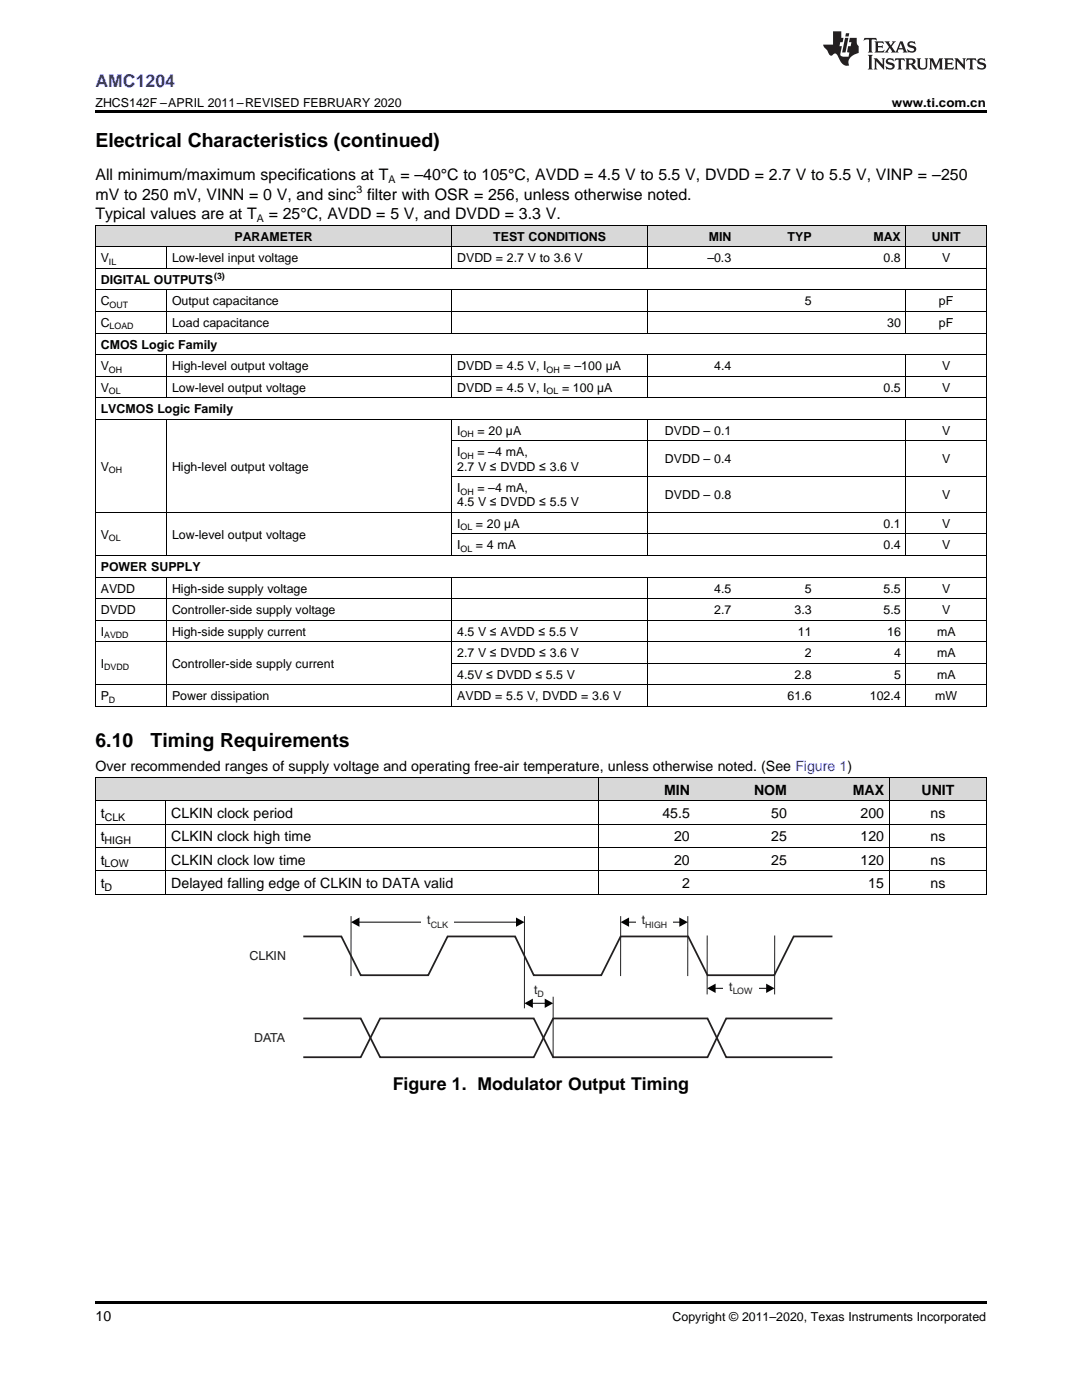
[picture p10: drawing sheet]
<svg xmlns="http://www.w3.org/2000/svg" width="216mm" height="279mm" viewBox="0 0 216 279" stroke-linecap="round" stroke-linejoin="round" font-family="sans-serif">
<defs><g id="words">
<g font-size="3.9">
<text x="19" y="29.3">Electrical Characteristics (continued)</text>
<text x="19" y="149.1">6.10</text>
<text x="30.1" y="149.1">Timing Requirements</text>
</g>
<text font-size="3.5" fill="#00f" x="19" y="17.3">AMC1204</text>
<text font-size="3.5" x="78.4" y="217.5">Figure 1. Modulator Output Timing</text>
<g font-size="3.2">
<text x="19" y="36">All minimum/maximum specifications at T</text>
<text x="79.9" y="36">= –40°C to 105°C, AVDD = 4.5 V to 5.5 V, DVDD = 2.7 V to 5.5 V, VINP = –250</text>
<text x="19" y="39.9">mV to 250 mV, VINN = 0 V, and sinc filter with OSR = 256, unless otherwise noted.</text>
<text x="19" y="43.7">Typical values are at T</text>
<text x="53.6" y="43.7">= 25°C, AVDD = 5 V, and DVDD = 3.3 V.</text>
</g>
<g font-size="2.8">
<text x="19" y="153.9">Over recommended ranges of supply voltage and operating free-air temperature, unless otherwise noted. (See Figure 1)</text>
<text x="132.5" y="158.6">MIN</text>
<text x="150.5" y="158.6">NOM</text>
<text x="170.1" y="158.6">MAX</text>
<text x="183.9" y="158.6">UNIT</text>
<text x="20.1" y="163.2">t</text>
<text x="20.1" y="167.9">t</text>
<text x="34.2" y="163.2">CLKIN clock period</text>
<text x="34.2" y="167.9">CLKIN clock high time</text>
<text x="132.2" y="163.2">45.5</text>
<text x="134.5" y="167.9">20</text>
<text x="153.9" y="163.2">50</text>
<text x="153.9" y="167.9">25</text>
<text x="171.7" y="163.2">200</text>
<text x="171.7" y="167.9">120</text>
<text x="185.7" y="163.2">ns</text>
<text x="185.7" y="167.9">ns</text>
<text x="20.1" y="172.5">t</text>
<text x="34.2" y="172.5">CLKIN clock low time</text>
<text x="134.5" y="172.5">20</text>
<text x="153.9" y="172.5">25</text>
<text x="171.7" y="172.5">120</text>
<text x="185.7" y="172.5">ns</text>
<text x="20.1" y="177.2">t</text>
<text x="34.2" y="177.2">Delayed falling edge of CLKIN to DATA valid</text>
<text x="136.1" y="177.2">2</text>
<text x="173.2" y="177.2">15</text>
<text x="185.7" y="177.2">ns</text>
<text x="19" y="263.6">10</text>
</g>
<g font-size="2.5">
<text x="19" y="21.4">ZHCS142F –APRIL 2011–REVISED FEBRUARY 2020</text>
<text x="178" y="21.4">www.ti.com.cn</text>
<text x="20.1" y="52.4">V</text>
<text x="34.3" y="52.4">Low-level input voltage</text>
<text x="46.8" y="48">PARAMETER</text>
<text x="91.2" y="52.4">DVDD = 2.7 V to 3.6 V</text>
<text x="98.4" y="48">TEST CONDITIONS</text>
<text x="141.1" y="52.4">–0.3</text>
<text x="141.4" y="48">MIN</text>
<text x="157.2" y="48">TYP</text>
<text x="174.3" y="48">MAX</text>
<text x="176.3" y="52.4">0.8</text>
<text x="185.9" y="48">UNIT</text>
<text x="188" y="52.4">V</text>
<text x="20.1" y="56.7">DIGITAL OUTPUTS</text>
<text x="20.1" y="61">C</text>
<text x="20.1" y="65.3">C</text>
<text x="34.3" y="61">Output capacitance</text>
<text x="34.3" y="65.3">Load capacitance</text>
<text x="160.6" y="61">5</text>
<text x="177" y="65.3">30</text>
<text x="187.4" y="61">pF</text>
<text x="187.4" y="65.3">pF</text>
<text x="20.1" y="69.6">CMOS Logic Family</text>
<text x="20.1" y="73.9">V</text>
<text x="34.3" y="73.9">High-level output voltage</text>
<text x="91.2" y="73.9">DVDD = 4.5 V, I</text>
<text x="112.5" y="73.9">= –100 µA</text>
<text x="142.5" y="73.9">4.4</text>
<text x="188" y="73.9">V</text>
<text x="20.1" y="78.2">V</text>
<text x="20.1" y="82.5">LVCMOS Logic Family</text>
<text x="34.3" y="78.2">Low-level output voltage</text>
<text x="91.2" y="78.2">DVDD = 4.5 V, I</text>
<text x="112.1" y="78.2">= 100 µA</text>
<text x="176.3" y="78.2">0.5</text>
<text x="188" y="78.2">V</text>
<text x="91.2" y="86.8">I</text>
<text x="95.3" y="86.8">= 20 µA</text>
<text x="132.7" y="86.8">DVDD – 0.1</text>
<text x="188" y="86.8">V</text>
<text x="20.1" y="93.9">V</text>
<text x="34.3" y="93.9">High-level output voltage</text>
<text x="91.2" y="91.1">I</text>
<text x="91.2" y="93.9">2.7 V ≤ DVDD ≤ 3.6 V</text>
<text x="95.3" y="91.1">= –4 mA,</text>
<text x="132.7" y="92.5">DVDD – 0.4</text>
<text x="188" y="92.5">V</text>
<text x="91.2" y="98.2">I</text>
<text x="91.2" y="101">4.5 V ≤ DVDD ≤ 5.5 V</text>
<text x="95.3" y="98.2">= –4 mA,</text>
<text x="132.7" y="99.6">DVDD – 0.8</text>
<text x="188" y="99.6">V</text>
<text x="20.1" y="107.5">V</text>
<text x="34.3" y="107.5">Low-level output voltage</text>
<text x="91.2" y="105.3">I</text>
<text x="95" y="105.3">= 20 µA</text>
<text x="176.3" y="105.3">0.1</text>
<text x="188" y="105.3">V</text>
<text x="20.1" y="113.9">POWER SUPPLY</text>
<text x="91.2" y="109.6">I</text>
<text x="95" y="109.6">= 4 mA</text>
<text x="176.3" y="109.6">0.4</text>
<text x="188" y="109.6">V</text>
<text x="20.1" y="118.3">AVDD</text>
<text x="34.3" y="118.3">High-side supply voltage</text>
<text x="142.5" y="118.3">4.5</text>
<text x="160.6" y="118.3">5</text>
<text x="176.3" y="118.3">5.5</text>
<text x="188" y="118.3">V</text>
<text x="20.1" y="122.6">DVDD</text>
<text x="34.3" y="122.6">Controller-side supply voltage</text>
<text x="142.5" y="122.6">2.7</text>
<text x="158.5" y="122.6">3.3</text>
<text x="176.3" y="122.6">5.5</text>
<text x="188" y="122.6">V</text>
<text x="20.1" y="126.9">I</text>
<text x="34.3" y="126.9">High-side supply current</text>
<text x="91.2" y="126.9">4.5 V ≤ AVDD ≤ 5.5 V</text>
<text x="91.2" y="131.2">2.7 V ≤ DVDD ≤ 3.6 V</text>
<text x="159.2" y="126.9">11</text>
<text x="160.6" y="131.2">2</text>
<text x="177" y="126.9">16</text>
<text x="178.4" y="131.2">4</text>
<text x="187" y="126.9">mA</text>
<text x="187" y="131.2">mA</text>
<text x="20.1" y="133.3">I</text>
<text x="34.3" y="133.3">Controller-side supply current</text>
<text x="91.2" y="135.5">4.5V ≤ DVDD ≤ 5.5 V</text>
<text x="158.5" y="135.5">2.8</text>
<text x="178.4" y="135.5">5</text>
<text x="187" y="135.5">mA</text>
<text x="20.1" y="139.8">P</text>
<text x="34.3" y="139.8">Power dissipation</text>
<text x="91.2" y="139.8">AVDD = 5.5 V, DVDD = 3.6 V</text>
<text x="157.2" y="139.8">61.6</text>
<text x="173.6" y="139.8">102.4</text>
<text x="186.6" y="139.8">mW</text>
<text x="134.2" y="263.6">Copyright © 2011–2020, Texas Instruments Incorporated</text>
</g>
<g font-size="2.5" fill="#231f20">
<text x="85.3" y="184.5">t</text>
<text x="128.1" y="184.5">t</text>
<text x="49.8" y="191.6">CLKIN</text>
<text x="145.5" y="197.7">t</text>
<text x="106.6" y="198.3">t</text>
<text x="50.7" y="208">DATA</text>
</g>
<g font-size="2.1">
<text x="71.1" y="38.6">3</text>
<text x="77.5" y="36.6">A</text>
<text x="51.3" y="44.4">A</text>
<text x="20.9" y="163.8">CLK</text>
<text x="20.9" y="168.5">HIGH</text>
<text x="20.9" y="173.1">LOW</text>
<text x="20.9" y="177.8">D</text>
</g>
<g font-size="1.8">
<text x="21.7" y="52.8">IL</text>
<text x="42.7" y="55.7">(3)</text>
<text x="21.9" y="61.5">OUT</text>
<text x="21.9" y="65.8">LOAD</text>
<text x="21.7" y="74.4">OH</text>
<text x="109.1" y="74.4">OH</text>
<text x="21.7" y="78.7">OL</text>
<text x="109.1" y="78.7">OL</text>
<text x="91.9" y="87.3">OH</text>
<text x="21.7" y="94.4">OH</text>
<text x="91.9" y="91.6">OH</text>
<text x="91.9" y="98.7">OH</text>
<text x="21.7" y="108">OL</text>
<text x="91.9" y="105.8">OL</text>
<text x="91.9" y="110.1">OL</text>
<text x="20.8" y="127.4">AVDD</text>
<text x="20.8" y="133.8">DVDD</text>
<text x="21.7" y="140.3">D</text>
</g>
<g font-size="1.8" fill="#231f20">
<text x="86" y="185.2">CLK</text>
<text x="128.7" y="185.2">HIGH</text>
<text x="107.3" y="199">D</text>
<text x="146.2" y="198.4">LOW</text>
</g>
</g></defs>
<g fill="#d8d8d8">
<path d="M19 155.2h14.1v4.6h-14.1z"/>
<path d="M33.1 155.2h86.3v4.6h-86.3z"/>
<path d="M119.4 155.2h19.3v4.6h-19.3z"/>
<path d="M138.7 155.2h19.4v4.6h-19.4z"/>
<path d="M158.1 155.2h19.4v4.6h-19.4z"/>
<path d="M177.5 155.2h19.3v4.6h-19.3z"/>
<path d="M19 45h14.3v4.3h-14.3z"/>
<path d="M33.3 45h56.9v4.3h-56.9z"/>
<path d="M90.2 45h39.1v4.3h-39.1z"/>
<path d="M129.3 45h17.7v4.3h-17.7z"/>
<path d="M147 45h16.1v4.3h-16.1z"/>
<path d="M163.1 45h17.7v4.3h-17.7z"/>
<path d="M180.8 45h16v4.3h-16z"/>
</g>
<path d="M19 259.7h177.8v.5h-177.8z" fill="#000"/>
<path d="M60.5 186.9h7.6l3.9 7.7h13.4l3.9-7.7h13.5l3.7 7.7h13.5l3.8-7.7h13.5l3.9 7.7h13.3l3.9-7.7h7.7M60.5 203.3h11.5l3.8 7.7h30.7l3.9-7.7h30.8l3.7 7.7h21.2M166.1 203.3h-21.2l-3.7 7.7h-30.8l-3.9-7.7h-30.7l-3.8 7.7h-11.5" fill="none" stroke="#231f20" stroke-width=".35"/>
<path d="M70.1 182.8l-.1 12M104.7 182.8l-.1 18.4M110.4 198.9v12.3M123.8 182.8v12M137.2 182.8v12M141.1 186.7v11.8M154.6 186.7v11.8" fill="none" stroke="#231f20" stroke-width=".2"/>
<path d="M71.6 184h31.5" fill="none" stroke="#010202" stroke-width=".2"/>
<g fill="#010202">
<path d="M103 183.1l1.7 .9-1.7 1z"/>
<path d="M70 184l1.7-.9v1.9z"/>
</g>
<path d="M142.6 197.2h10.4" fill="none" stroke="#010202" stroke-width=".2"/>
<g fill="#010202">
<path d="M152.9 196.3l1.7 .9-1.7 1z"/>
<path d="M141.1 197.2l1.7-.9v1.9z"/>
</g>
<path d="M125.4 184h10.3" fill="none" stroke="#010202" stroke-width=".2"/>
<g fill="#010202">
<path d="M135.6 183.1l1.6 .9-1.6 1z"/>
<path d="M123.8 184l1.7-.9v1.9z"/>
</g>
<path d="M106.2 200.2h2.6" fill="none" stroke="#010202" stroke-width=".2"/>
<g fill="#010202">
<path d="M108.7 199.3l1.7 .9-1.7 1z"/>
<path d="M104.6 200.2l1.7-.9v1.9z"/>
</g>
<g fill="#fff">
<path d="M84.1 182.5h6.5v3.1h-6.5z" fill-rule="evenodd"/>
<path d="M126.9 182.5h7.2v3.1h-7.2z" fill-rule="evenodd"/>
<path d="M144.3 195.7h7.1v3.1h-7.1z" fill-rule="evenodd"/>
</g>
<g fill="none" stroke="#000" stroke-width=".2">
<path d="M19 57.9h177.8M19 53.6h177.8M19 49.3h177.8M19 45h177.8M19.1 45v96M33.2 49.3v4.3M33.2 57.9v8.6M90.1 45v8.6M90.1 57.9v8.6M129.2 45v8.6M129.2 57.9v8.6M180.8 45v8.6"/>
<path d="M180.8 57.9v8.6M196.8 45v96M19 79.4h177.8M19 75.1h177.8M19 70.8h177.8M19 66.5h177.8M19 62.2h177.8M33.2 70.8v8.6M90.1 70.8v8.6M129.2 70.8v8.6M180.8 70.8v8.6M19 83.7h177.8"/>
<path d="M33.2 83.7v27.2M90.1 83.7v27.2M90.2 95.1h106.6M90.2 88h106.6M129.2 83.7v27.2M180.8 83.7v27.2M19 119.5h177.8M19 115.2h177.8M19 110.9h177.8M19 102.3h177.8M33.2 115.2v25.8M90.1 115.2v25.8"/>
<path d="M90.2 106.6h106.6M129.2 115.2v25.8M180.8 115.2v25.8M19 136.7h177.8M19 128.1h177.8M19 123.8h177.8M90.2 132.4h106.6M19 159.8h177.8M19 155.1h177.8M19 141h177.8M19.1 155.2v23.3M33.1 159.8v18.7"/>
<path d="M119.3 155.2v23.3M177.4 155.2v23.3M196.8 155.2v23.3M19 178.4h177.8M19 173.8h177.8M19 169.1h177.8M19 164.4h177.8"/>
</g>
<path d="M19 22h177.8v.5h-177.8zM19 178.4l.2 .1zM119.3 178.4l.1 .1zM138.6 178.4l.1 .1zM158 178.4l.1 .1zM177.4 178.4l.1 .1zM196.7 178.4l.1 .1z" fill="#000"/>
<g fill="#231f20">
<path d="M172.5 7.6l-.1 .5 .4-.2h.6v.1v2.1l-.2 .4h.9l-.2-.4v-2.1l.1-.1h.5l.5 .2-.2-.5zM174.5 8.3l.2 .3v1.5l-.2 .4h1.8l.2-.6a1.04 1.04 0 0 1-1.3 .2v-.7h.6l.3 .2v-.6l-.3 .2h-.6v-.6l.8-.1 .4 .3-.2-.5zM176.5 8.3l.9 1.1-.9 1.1h.8l-.2-.2 .4-.7 .5 .7-.2 .2h1.5l-.2-.2 .2-.4h.9l.1 .4-.2 .2h1l-.3-.3-.7-1.9h-.5l-.9 2-.8-1 .9-1h-.8l.1 .3-.4 .5-.3-.6 .1-.2zM179.7 8.6l.4 1h-.7zM181.3 8.4a.63 .63 0 0 0-.2 .7 .63 .63 0 0 0 .6 .4l.6 .2 .1 .2a.75 .75 0 0 1-.7 .4 .75 .75 0 0 1-.6-.5l.1 .7 .1-.1a1.11 1.11 0 0 0 1.5-.6 1.13 1.13 0 0 0-1.2-.8l-.1-.4a1.04 1.04 0 0 1 1.2 .2l-.2-.5-.2 .1-.4-.2zM173.2 10.9l.2 .4v2.2l-.2 .4h1l-.3-.4v-2.2l.3-.4zM174.3 11.6l.3 .4v1.5l-.3 .4h.8l-.2-.4v-1.3l1.5 1.7v-1.9l.2-.4h-.7l.2 .4v.9l-1.1-1.3zM177 11.8a.62 .62 0 0 0-.2 .7 .62 .62 0 0 0 .6 .4l.6 .1 .1 .3a.76 .76 0 0 1-.7 .3 .76 .76 0 0 1-.7-.4l.2 .7 .1-.1a1.11 1.11 0 0 0 1.5-.6 1.13 1.13 0 0 0-1.2-.8l-.1-.4a1.04 1.04 0 0 1 1.2 .2l-.2-.6-.2 .1-.5-.1zM178.7 11.6l-.2 .6a.61 .61 0 0 1 .8-.3v1.6l-.2 .4h.9l-.2-.4v-1.6a.63 .63 0 0 1 .7 .3l-.1-.6zM180.6 11.6l.3 .4v1.5l-.3 .4h1l-.2-.2-.1-.8 .6 .2a.76 .76 0 0 0 1.2 .7l-1-1a.58 .58 0 0 0 .6-.5 .58 .58 0 0 0-.5-.6zM181.4 11.9h.1a.45 .45 0 0 1 .5 .1 .45 .45 0 0 1 .1 .5l-.8 .2zM182.9 11.6l.2 .2a2.17 2.17 0 0 0 .3 1.9 .99 .99 0 0 0 1.6-.6v-1.1l.2-.4h-.7l.2 .2a1.92 1.92 0 0 1-.2 1.8 .6 .6 0 0 1-.9-.5v-1.1l.2-.4zM185.4 11.6l.2 .4v1.5l-.2 .4h.7l-.2-.4v-1.4l.8 1.8 .8-1.8v1.4l-.2 .4h.9l-.2-.4v-1.5l.2-.4h-.8l-.6 1.5-.6-1.5zM188.4 11.6l.2 .4v1.5l-.2 .4h1.8l.1-.6a1.04 1.04 0 0 1-1.2 .1v-.6h.5l.4 .2v-.6l-.4 .2h-.5v-.7h.8l.3 .3-.1-.6zM190.5 11.6l.2 .4v1.5l-.2 .4h.7l-.2-.4v-1.3l1.5 1.7v-1.9l.2-.4h-.7l.2 .4v.9l-1.1-1.3zM192.9 11.6l-.1 .6a.61 .61 0 0 1 .7-.3l.1 1.6-.3 .4h1l-.3-.4 .1-1.6a.63 .63 0 0 1 .7 .3l-.1-.6zM195.2 11.8a.62 .62 0 0 0-.2 .7 .62 .62 0 0 0 .6 .4l.6 .1 .1 .3a.76 .76 0 0 1-.7 .3 .76 .76 0 0 1-.6-.4l.1 .7 .1-.1a1.11 1.11 0 0 0 1.6-.6 1.13 1.13 0 0 0-1.3-.8l-.1-.4a1.04 1.04 0 0 1 1.2 .2l-.1-.6-.2 .1-.5-.1z"/>
<path d="M166.2 6.3v2.6h-1.9v.4l.8 .9a.91 .91 0 0 0 1 .8 .56 .56 0 0 1 .5-.3 .56 .56 0 0 1 .5 .3l.4 .8a1.53 1.53 0 0 0 1.9 1.2 1.54 1.54 0 0 1 1-2.1l.9-.3v-1.4a1.52 1.52 0 0 1-.4-1.6h-1.3l-.2 .8h.5l-.2 .8h-.5l-.1 1v.2l.4 .1-.2 .8a1.93 1.93 0 0 1-1.6-.3l.3-1.8h-.5l.2-.8h.4l.2-.8h-.4v-1.3zM168.6 7.6l-.6 2.9h.7l.6-2.9zM168.8 6.6l-.1 .7h.6l.2-.7z"/>
</g>
<use href="#words"/>
</svg>
